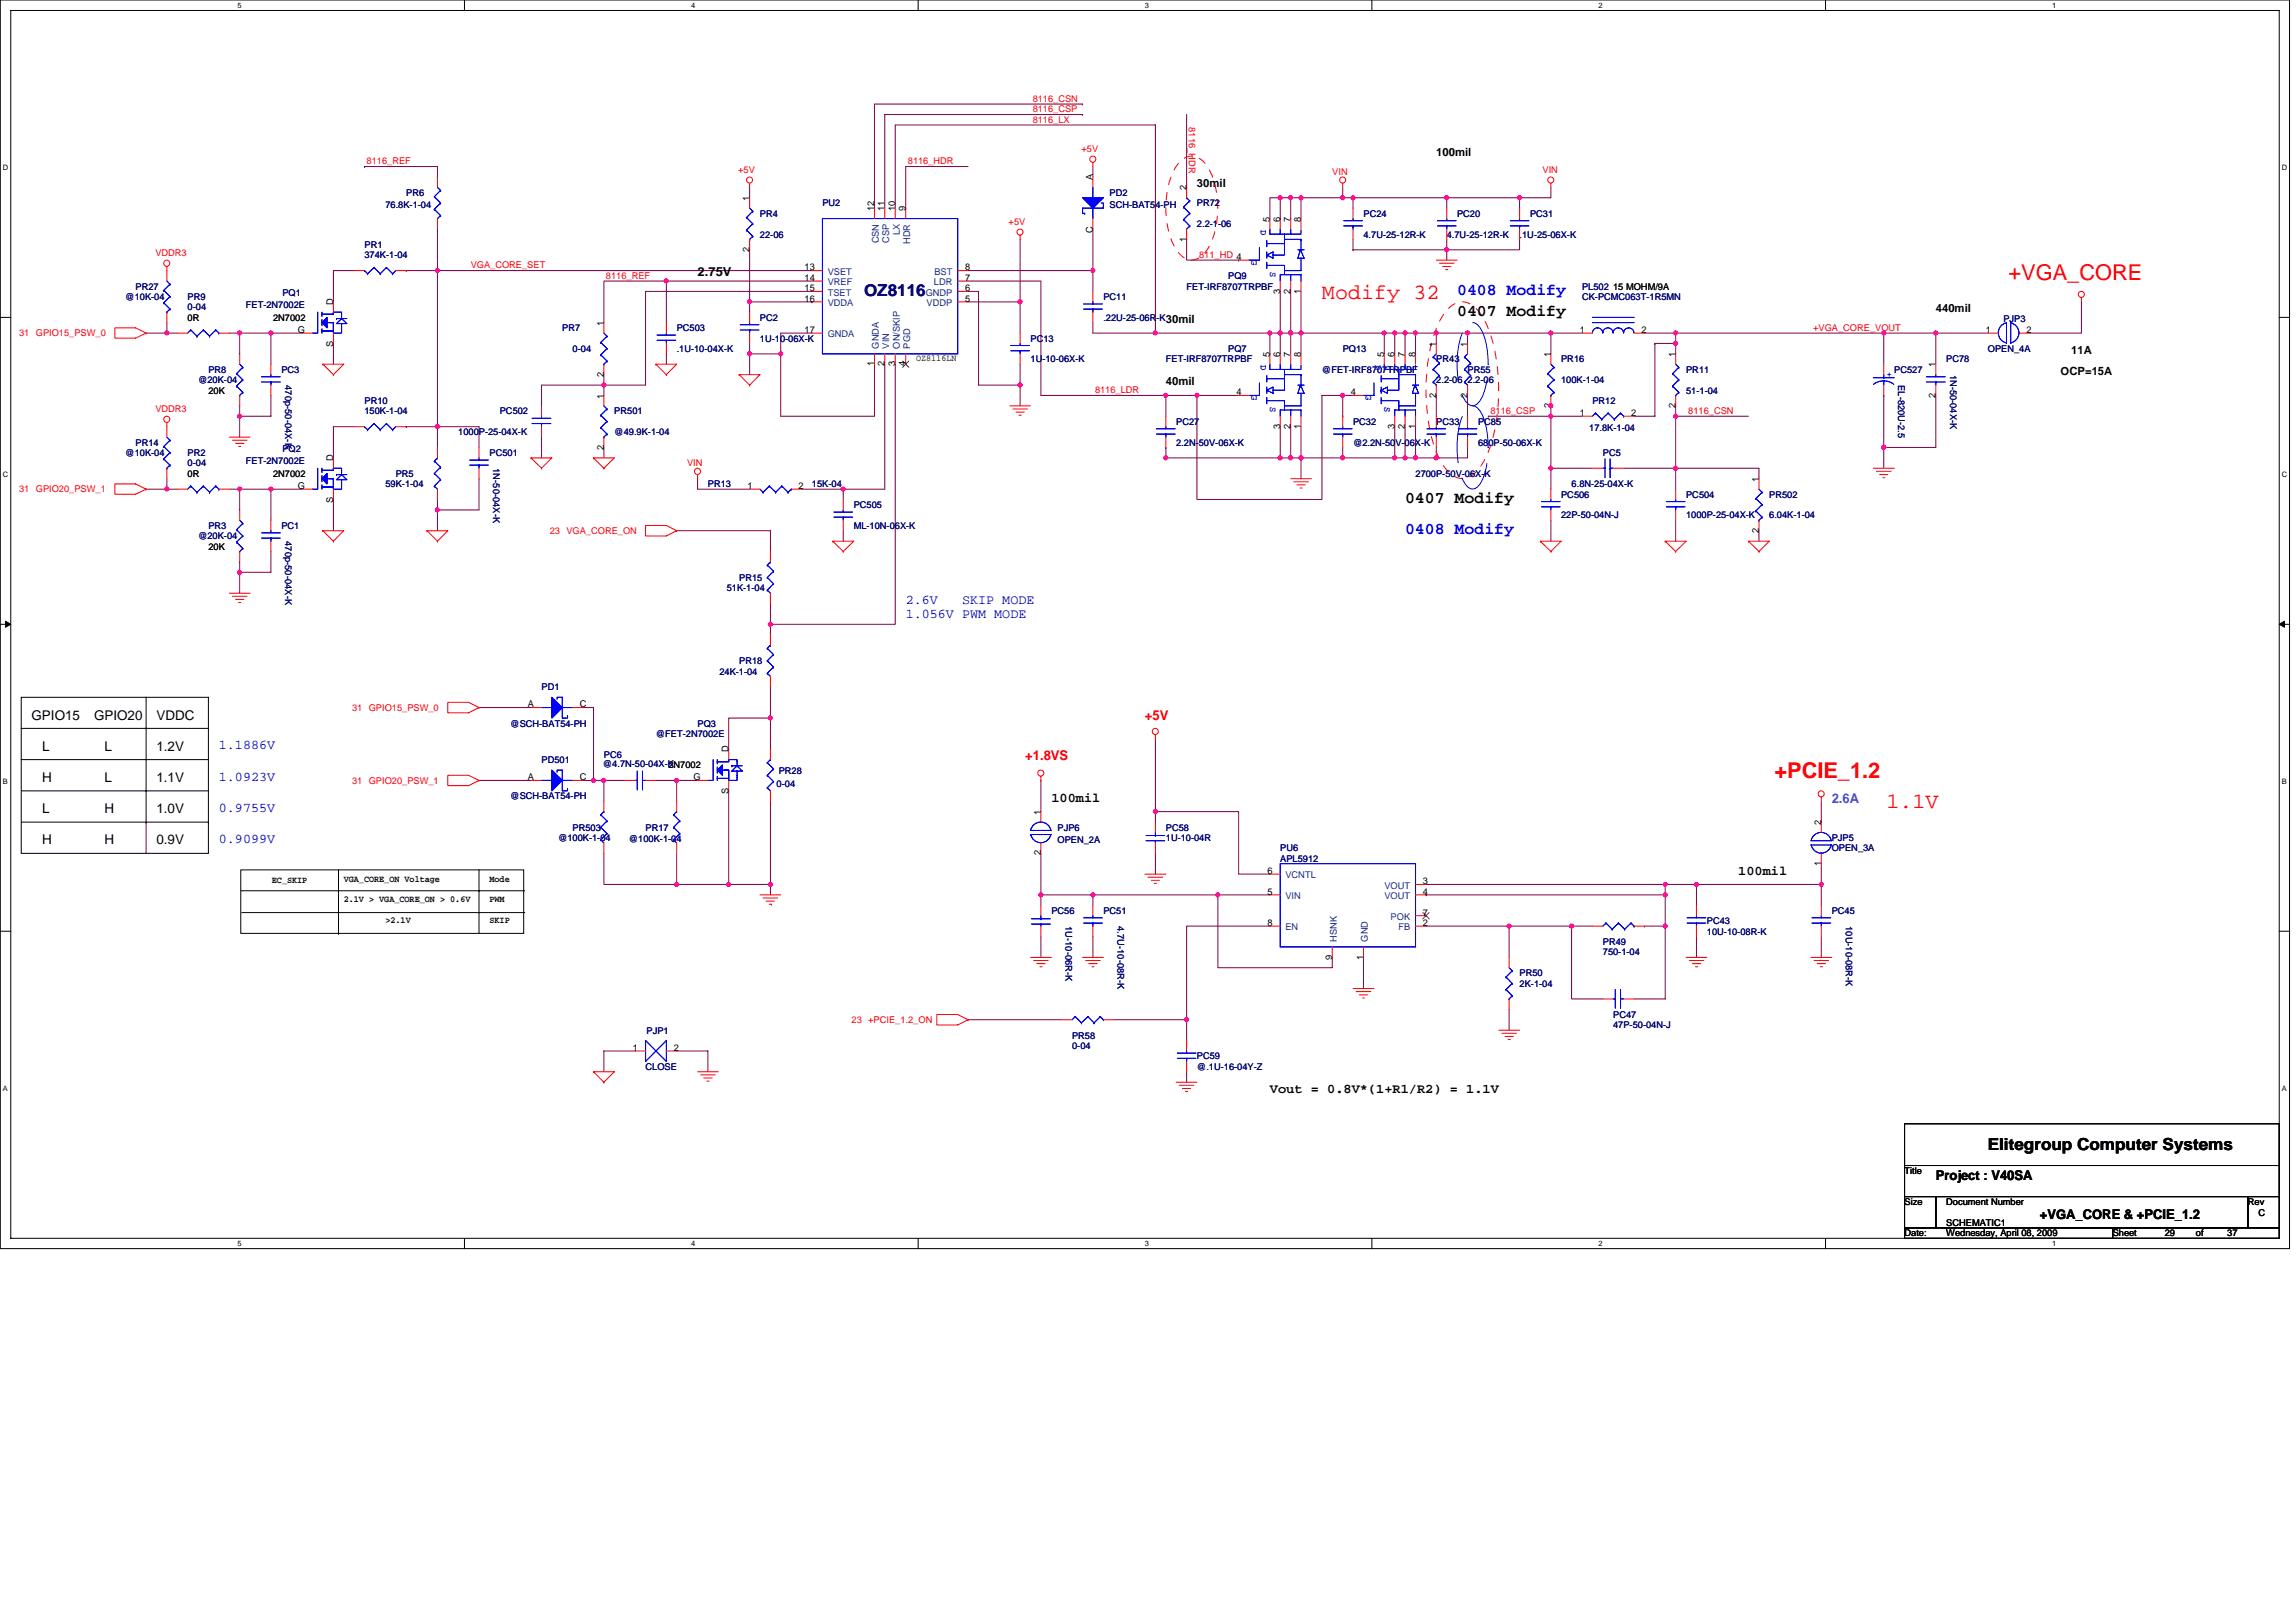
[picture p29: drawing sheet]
<svg xmlns="http://www.w3.org/2000/svg" width="297mm" height="210mm" viewBox="0 0 297 210" stroke-linecap="round" stroke-linejoin="round" font-family="sans-serif">
<defs><g id="words">
<g font-size="2.8" fill="#f00">
<text x="171" y="38.6">Modify 32</text>
<text x="259.9" y="36.2">+VGA_CORE</text>
<text x="229.6" y="100.6">+PCIE_1.2</text>
<text x="244" y="104.6">1.1V</text>
</g>
<text font-size="2.1" fill="#000080" x="111.8" y="38.4">OZ8116</text>
<g font-size="2.1" fill="#00f">
<text x="188.5" y="38.1">0408 Modify</text>
<text x="181.8" y="69.1">0408 Modify</text>
</g>
<g font-size="2.1">
<text x="188.5" y="40.8">0407 Modify</text>
<text x="181.8" y="65.1">0407 Modify</text>
<text x="257.2" y="148.7">Elitegroup Computer Systems</text>
</g>
<g font-size="1.7" fill="#00f">
<text x="117.2" y="78.1">2.6V</text>
<text x="117.2" y="80">1.056V PWM MODE</text>
<text x="124.5" y="78.1">SKIP MODE</text>
<text x="28.3" y="97">1.1886V</text>
<text x="28.3" y="101">1.0923V</text>
<text x="28.3" y="105.1">0.9755V</text>
<text x="28.3" y="109.1">0.9099V</text>
</g>
<g font-size="1.7">
<text x="4.1" y="93.1">GPIO15</text>
<text x="12.2" y="93.1">GPIO20</text>
<text x="20.2" y="93.1">VDDC</text>
<text x="5.4" y="97.1">L</text>
<text x="5.4" y="101.2">H</text>
<text x="13.5" y="101.2">L</text>
<text x="13.5" y="97.1">L</text>
<text x="20.2" y="101.2">1.1V</text>
<text x="20.2" y="97.1">1.2V</text>
<text x="5.4" y="105.2">L</text>
<text x="13.5" y="105.2">H</text>
<text x="20.2" y="105.2">1.0V</text>
<text x="136" y="103.7">100mil</text>
<text x="5.4" y="109.2">H</text>
<text x="13.5" y="109.2">H</text>
<text x="20.2" y="109.2">0.9V</text>
<text x="224.9" y="113.2">100mil</text>
<text x="164.3" y="141.4">Vout = 0.8V*(1+R1/R2) = 1.1V</text>
<text x="250.4" y="152.7">Project : V40SA</text>
<text x="263.9" y="157.8">+VGA_CORE &amp; +PCIE_1.2</text>
</g>
<g font-size="1.7" fill="#f00">
<text x="148.1" y="93.2">+5V</text>
<text x="132.6" y="98.3">+1.8VS</text>
</g>
<text font-size="1.7" fill="#8000ff" x="237" y="103.9">2.6A</text>
<text font-size="1.6" x="90.3" y="35.7">2.75V</text>
<g font-size="1.5">
<text x="185.8" y="20.2">100mil</text>
<text x="154.9" y="24.3">30mil</text>
<text x="150.8" y="41.7">30mil</text>
<text x="250.4" y="40.4">440mil</text>
<text x="267.9" y="45.8">11A</text>
<text x="150.8" y="49.8">40mil</text>
<text x="266.6" y="48.5">OCP=15A</text>
</g>
<g font-size="1.2" fill="#f00">
<text x="133.6" y="13.2">8116_CSN</text>
<text x="133.6" y="15.9">8116_LX</text>
<text x="133.6" y="14.5">8116_CSP</text>
<text x="153.8" y="16.4" transform="rotate(90 153.8 16.4)">8116_HDR</text>
<text x="47.4" y="21.3">8116_REF</text>
<text x="95.5" y="22.4">+5V</text>
<text x="117.5" y="21.3">8116_HDR</text>
<text x="139.9" y="19.7">+5V</text>
<text x="172.4" y="22.6">VIN</text>
<text x="199.6" y="22.4">VIN</text>
<text x="130.5" y="29.1">+5V</text>
<text x="20.1" y="33.1">VDDR3</text>
<text x="60.9" y="34.7">VGA_CORE_SET</text>
<text x="155.1" y="33.4">811_HD 4</text>
<text x="78.4" y="36.1">8116_REF</text>
<text x="2.5" y="43.5">31 GPIO15_PSW_0</text>
<text x="234.6" y="42.8">+VGA_CORE_VOUT</text>
<text x="20.1" y="53.3">VDDR3</text>
<text x="141.7" y="50.9">8116_LDR</text>
<text x="192.8" y="53.6">8116_CSP</text>
<text x="218.4" y="53.6">8116_CSN</text>
<text x="2.5" y="63.7">31 GPIO20_PSW_1</text>
<text x="88.9" y="60.3">VIN</text>
<text x="71.1" y="69.1">23 VGA_CORE_ON</text>
<text x="45.5" y="92">31 GPIO15_PSW_0</text>
<text x="45.5" y="101.4">31 GPIO20_PSW_1</text>
<text x="110.2" y="132.4">23 +PCIE_1.2_ON</text>
</g>
<g font-size="1.2">
<text x="141.4" y="23.3" transform="rotate(-90 141.4 23.3)">A</text>
<text x="97" y="26" transform="rotate(-90 97 26)">1</text>
<text x="113.1" y="27.3" transform="rotate(-90 113.1 27.3)">12</text>
<text x="114.4" y="27.3" transform="rotate(-90 114.4 27.3)">11</text>
<text x="115.8" y="27.3" transform="rotate(-90 115.8 27.3)">10</text>
<text x="117.2" y="27.3" transform="rotate(-90 117.2 27.3)">9</text>
<text x="153.5" y="24.6" transform="rotate(-90 153.5 24.6)">2</text>
<text x="164.3" y="28.7" transform="rotate(-90 164.3 28.7)">5</text>
<text x="165.6" y="28.7" transform="rotate(-90 165.6 28.7)">6</text>
<text x="167" y="28.7" transform="rotate(-90 167 28.7)">7</text>
<text x="168.3" y="28.7" transform="rotate(-90 168.3 28.7)">8</text>
<text x="97" y="32.6" transform="rotate(-90 97 32.6)">2</text>
<text x="104.1" y="35">13</text>
<text x="124.9" y="35">8</text>
<text x="141.4" y="30.1" transform="rotate(-90 141.4 30.1)">C</text>
<text x="153.5" y="31.3" transform="rotate(-90 153.5 31.3)">1</text>
<text x="24.3" y="41.5">0R</text>
<text x="35.3" y="41.5">2N7002</text>
<text x="43.1" y="39.4" transform="rotate(-90 43.1 39.4)">D</text>
<text x="104.1" y="36.3">14</text>
<text x="104.1" y="37.7">15</text>
<text x="104.1" y="39">16</text>
<text x="124.9" y="39">5</text>
<text x="124.9" y="37.7">6</text>
<text x="124.9" y="36.3">7</text>
<text x="165.6" y="38" transform="rotate(-90 165.6 38)">3</text>
<text x="167" y="38" transform="rotate(-90 167 38)">2</text>
<text x="168.3" y="38" transform="rotate(-90 168.3 38)">1</text>
<text x="208.7" y="37.5">15 MOHM/9A</text>
<text x="38.5" y="43.1">G</text>
<text x="43.1" y="44.9" transform="rotate(-90 43.1 44.9)">S</text>
<text x="78.1" y="42.1" transform="rotate(-90 78.1 42.1)">1</text>
<text x="104.1" y="43.1">17</text>
<text x="113.1" y="47.4" transform="rotate(-90 113.1 47.4)">1</text>
<text x="114.4" y="47.4" transform="rotate(-90 114.4 47.4)">2</text>
<text x="115.8" y="47.4" transform="rotate(-90 115.8 47.4)">3</text>
<text x="117.2" y="47.4" transform="rotate(-90 117.2 47.4)">4</text>
<text x="118.5" y="46.8">OZ8116LN</text>
<text x="164.3" y="46.2" transform="rotate(-90 164.3 46.2)">5</text>
<text x="165.6" y="46.2" transform="rotate(-90 165.6 46.2)">6</text>
<text x="167" y="46.2" transform="rotate(-90 167 46.2)">7</text>
<text x="168.3" y="46.2" transform="rotate(-90 168.3 46.2)">8</text>
<text x="179.1" y="46.2" transform="rotate(-90 179.1 46.2)">5</text>
<text x="180.4" y="46.2" transform="rotate(-90 180.4 46.2)">6</text>
<text x="181.8" y="46.2" transform="rotate(-90 181.8 46.2)">7</text>
<text x="183.1" y="46.2" transform="rotate(-90 183.1 46.2)">8</text>
<text x="185.8" y="44.8" transform="rotate(-90 185.8 44.8)">1</text>
<text x="189.8" y="44.8" transform="rotate(-90 189.8 44.8)">1</text>
<text x="200.6" y="46.2" transform="rotate(-90 200.6 46.2)">1</text>
<text x="204.4" y="43.1">1</text>
<text x="212.4" y="43.1">2</text>
<text x="216.8" y="46.2" transform="rotate(-90 216.8 46.2)">1</text>
<text x="250.4" y="47.5" transform="rotate(-90 250.4 47.5)">1</text>
<text x="256.9" y="43.1">1</text>
<text x="262.2" y="43.1">2</text>
<text x="27" y="50.9">20K</text>
<text x="78.1" y="51.6" transform="rotate(-90 78.1 51.6)">1</text>
<text x="78.1" y="48.7" transform="rotate(-90 78.1 48.7)">2</text>
<text x="160" y="51.1">4</text>
<text x="174.8" y="51.1">4</text>
<text x="185.8" y="51.5" transform="rotate(-90 185.8 51.5)">2</text>
<text x="189.8" y="51.5" transform="rotate(-90 189.8 51.5)">2</text>
<text x="200.6" y="52.8" transform="rotate(-90 200.6 52.8)">2</text>
<text x="204.4" y="53.8">1</text>
<text x="211" y="53.8">2</text>
<text x="216.8" y="52.8" transform="rotate(-90 216.8 52.8)">2</text>
<text x="250.4" y="51.5" transform="rotate(-90 250.4 51.5)">2</text>
<text x="43.1" y="59.6" transform="rotate(-90 43.1 59.6)">D</text>
<text x="78.1" y="58.2" transform="rotate(-90 78.1 58.2)">2</text>
<text x="165.6" y="55.5" transform="rotate(-90 165.6 55.5)">3</text>
<text x="167" y="55.5" transform="rotate(-90 167 55.5)">2</text>
<text x="168.3" y="55.5" transform="rotate(-90 168.3 55.5)">1</text>
<text x="180.4" y="55.5" transform="rotate(-90 180.4 55.5)">3</text>
<text x="181.8" y="55.5" transform="rotate(-90 181.8 55.5)">2</text>
<text x="183.1" y="55.5" transform="rotate(-90 183.1 55.5)">1</text>
<text x="24.3" y="61.7">0R</text>
<text x="35.3" y="61.7">2N7002</text>
<text x="38.5" y="63.3">G</text>
<text x="43.1" y="65" transform="rotate(-90 43.1 65)">S</text>
<text x="96.7" y="63.3">1</text>
<text x="103.3" y="63.3">2</text>
<text x="227.5" y="62.3" transform="rotate(-90 227.5 62.3)">1</text>
<text x="27" y="71.1">20K</text>
<text x="227.5" y="68.9" transform="rotate(-90 227.5 68.9)">2</text>
<text x="68.3" y="91.5">A</text>
<text x="75" y="91.5">C</text>
<text x="68.3" y="100.9">A</text>
<text x="75" y="100.9">C</text>
<text x="86.5" y="99.4">2N7002</text>
<text x="89.7" y="100.9">G</text>
<text x="94.3" y="97.3" transform="rotate(-90 94.3 97.3)">D</text>
<text x="94.3" y="102.7" transform="rotate(-90 94.3 102.7)">S</text>
<text x="134.6" y="105.4" transform="rotate(-90 134.6 105.4)">1</text>
<text x="235.6" y="106.7" transform="rotate(-90 235.6 106.7)">2</text>
<text x="134.6" y="110.7" transform="rotate(-90 134.6 110.7)">2</text>
<text x="164" y="113.1">6</text>
<text x="235.6" y="112" transform="rotate(-90 235.6 112)">1</text>
<text x="35.2" y="114.2">EC_SKIP</text>
<text x="44.5" y="114.1">VGA_CORE_ON Voltage</text>
<text x="44.5" y="116.8">2.1V &gt; VGA_CORE_ON &gt; 0.6V</text>
<text x="49.9" y="119.4">&gt;2.1V</text>
<text x="63.3" y="119.4">SKIP</text>
<text x="63.3" y="114.1">Mode</text>
<text x="63.3" y="116.8">PWM</text>
<text x="164" y="119.8">8</text>
<text x="164" y="115.8">5</text>
<text x="184.1" y="114.4">3</text>
<text x="184.1" y="115.8">4</text>
<text x="184.1" y="119.8">2</text>
<text x="184.1" y="118.4">7</text>
<text x="172.3" y="124.1" transform="rotate(-90 172.3 124.1)">9</text>
<text x="176.4" y="124.1" transform="rotate(-90 176.4 124.1)">1</text>
<text x="81.9" y="136">1</text>
<text x="87.2" y="136">2</text>
<text x="246.4" y="151.9">Title</text>
<text x="246.4" y="155.9">Size</text>
<text x="251.8" y="155.9">Document Number</text>
<text x="290.8" y="155.9">Rev</text>
<text x="246.4" y="160">Date:</text>
<text x="251.8" y="158.6">SCHEMATIC1</text>
<text x="251.8" y="160">Wednesday, April 08, 2009</text>
<text x="273.3" y="160">Sheet</text>
<text x="280.1" y="160">29</text>
<text x="284.1" y="160">of</text>
<text x="288.1" y="160">37</text>
<text x="292.2" y="157.3">C</text>
</g>
<g font-size="1.2" fill="#000080">
<text x="49.9" y="27">76.8K-1-04</text>
<text x="52.6" y="25.3">PR6</text>
<text x="98.3" y="28">PR4</text>
<text x="106.4" y="26.7">PU2</text>
<text x="143.5" y="25.3">PD2</text>
<text x="143.5" y="27">SCH-BAT54-PH</text>
<text x="154.9" y="26.7">PR72</text>
<text x="154.9" y="29.4">2.2-1-06</text>
<text x="176.4" y="28">PC24</text>
<text x="188.5" y="28">PC20</text>
<text x="197.9" y="28">PC31</text>
<text x="47.2" y="32.1">PR1</text>
<text x="47.2" y="33.4">374K-1-04</text>
<text x="98.3" y="30.7">22-06</text>
<text x="176.4" y="30.7">4.7U-25-12R-K</text>
<text x="187.2" y="30.7">4.7U-25-12R-K</text>
<text x="196.6" y="30.7">.1U-25-06X-K</text>
<text x="16.2" y="38.8">@10K-04</text>
<text x="17.5" y="37.5">PR27</text>
<text x="24.3" y="38.8">PR9</text>
<text x="24.3" y="40.2">0-04</text>
<text x="31.8" y="39.9">FET-2N7002E</text>
<text x="36.5" y="38.3">PQ1</text>
<text x="98.3" y="41.5">PC2</text>
<text x="142.7" y="38.8">PC11</text>
<text x="142.7" y="41.5">.22U-25-06R-K</text>
<text x="153.5" y="37.5">FET-IRF8707TRPBF</text>
<text x="158.9" y="36.1">PQ9</text>
<text x="204.7" y="37.5">PL502</text>
<text x="204.7" y="38.8">CK-PCMC063T-1R5MN</text>
<text x="259.2" y="41.6">PJP3</text>
<text x="72.7" y="42.8">PR7</text>
<text x="74.1" y="45.5">0-04</text>
<text x="87.5" y="42.8">PC503</text>
<text x="87.5" y="45.5">.1U-10-04X-K</text>
<text x="98.3" y="44.2">1U-10-06X-K</text>
<text x="133.3" y="44.2">PC13</text>
<text x="133.3" y="46.9">1U-10-06X-K</text>
<text x="150.8" y="46.9">FET-IRF8707TRPBF</text>
<text x="158.9" y="45.5">PQ7</text>
<text x="173.7" y="45.5">PQ13</text>
<text x="185.8" y="46.9">PR43</text>
<text x="202" y="46.9">PR16</text>
<text x="251.8" y="46.9">PC78</text>
<text x="257.2" y="45.5">OPEN_4A</text>
<text x="25.6" y="49.6">@20K-04</text>
<text x="27" y="48.2">PR8</text>
<text x="36.4" y="48.2">PC3</text>
<text x="36.9" y="49.8" transform="rotate(90 36.9 49.8)">470p-50-04X-K</text>
<text x="47.2" y="52.3">PR10</text>
<text x="47.2" y="53.6">150K-1-04</text>
<text x="64.7" y="53.6">PC502</text>
<text x="79.5" y="53.6">PR501</text>
<text x="171" y="48.2">@FET-IRF8707TRPBF</text>
<text x="185.8" y="49.6">2.2-06</text>
<text x="189.9" y="48.2">PR55</text>
<text x="189.9" y="49.6">2.2-06</text>
<text x="202" y="49.6">100K-1-04</text>
<text x="206" y="52.3">PR12</text>
<text x="218.1" y="48.2">PR11</text>
<text x="218.1" y="50.9">51-1-04</text>
<text x="245.1" y="48.2">PC527</text>
<text x="245.6" y="49.8" transform="rotate(90 245.6 49.8)">EL-820U-2.5</text>
<text x="252.3" y="48.5" transform="rotate(90 252.3 48.5)">1N-50-04X-K</text>
<text x="16.2" y="59">@10K-04</text>
<text x="17.5" y="57.7">PR14</text>
<text x="24.3" y="59">PR2</text>
<text x="36.5" y="58.5">PQ2</text>
<text x="59.3" y="56.3">1000P-25-04X-K</text>
<text x="63.3" y="59">PC501</text>
<text x="79.5" y="56.3">@49.9K-1-04</text>
<text x="152.2" y="54.9">PC27</text>
<text x="152.2" y="57.7">2.2N-50V-06X-K</text>
<text x="175" y="54.9">PC32</text>
<text x="175" y="57.7">@2.2N-50V-06X-K</text>
<text x="185.8" y="54.9">PC33</text>
<text x="191.2" y="54.9">PC85</text>
<text x="191.2" y="57.7">680P-50-06X-K</text>
<text x="205.6" y="55.8">17.8K-1-04</text>
<text x="207.4" y="59">PC5</text>
<text x="24.3" y="60.3">0-04</text>
<text x="31.8" y="60.1">FET-2N7002E</text>
<text x="49.9" y="63">59K-1-04</text>
<text x="51.2" y="61.7">PR5</text>
<text x="63.8" y="60.6" transform="rotate(90 63.8 60.6)">1N-50-04X-K</text>
<text x="91.6" y="63">PR13</text>
<text x="105" y="63">15K-04</text>
<text x="110.4" y="65.7">PC505</text>
<text x="183.1" y="61.7">2700P-50V-06X-K</text>
<text x="202" y="64.4">PC506</text>
<text x="203.3" y="63">6.8N-25-04X-K</text>
<text x="218.1" y="64.4">PC504</text>
<text x="228.9" y="64.4">PR502</text>
<text x="25.6" y="69.8">@20K-04</text>
<text x="27" y="68.4">PR3</text>
<text x="36.4" y="68.4">PC1</text>
<text x="36.9" y="70" transform="rotate(90 36.9 70)">470p-50-04X-K</text>
<text x="110.4" y="68.4">ML-10N-06X-K</text>
<text x="202" y="67.1">22P-50-04N-J</text>
<text x="218.1" y="67.1">1000P-25-04X-K</text>
<text x="228.9" y="67.1">6.04K-1-04</text>
<text x="94" y="76.5">51K-1-04</text>
<text x="95.6" y="75.1">PR15</text>
<text x="70.1" y="89.3">PD1</text>
<text x="93.1" y="87.3">24K-1-04</text>
<text x="95.6" y="85.9">PR18</text>
<text x="66" y="94">@SCH-BAT54-PH</text>
<text x="84.9" y="95.3">@FET-2N7002E</text>
<text x="90.3" y="94">PQ3</text>
<text x="70.1" y="98.7">PD501</text>
<text x="78" y="99.3">@4.7N-50-04X-K</text>
<text x="78.1" y="98">PC6</text>
<text x="100.5" y="101.8">0-04</text>
<text x="100.7" y="100.2">PR28</text>
<text x="66" y="103.4">@SCH-BAT54-PH</text>
<text x="74.1" y="107.5">PR503</text>
<text x="83.5" y="107.5">PR17</text>
<text x="136.8" y="107.5">PJP6</text>
<text x="150.8" y="107.5">PC58</text>
<text x="72.2" y="108.8">@100K-1-04</text>
<text x="81.4" y="108.9">@100K-1-04</text>
<text x="136.8" y="109.1">OPEN_2A</text>
<text x="150.8" y="108.8">1U-10-04R</text>
<text x="165.6" y="110.2">PU6</text>
<text x="165.6" y="111.5">APL5912</text>
<text x="237" y="108.8">PJP5</text>
<text x="237" y="110.2">OPEN_3A</text>
<text x="136" y="118.2">PC56</text>
<text x="137.9" y="119.8" transform="rotate(90 137.9 119.8)">1U-10-06R-K</text>
<text x="142.7" y="118.2">PC51</text>
<text x="144.6" y="119.8" transform="rotate(90 144.6 119.8)">4.7U-10-08R-K</text>
<text x="220.8" y="119.6">PC43</text>
<text x="237" y="118.2">PC45</text>
<text x="238.8" y="119.8" transform="rotate(90 238.8 119.8)">10U-10-08R-K</text>
<text x="207.4" y="122.3">PR49</text>
<text x="207.4" y="123.6">750-1-04</text>
<text x="220.8" y="120.9">10U-10-08R-K</text>
<text x="196.6" y="126.3">PR50</text>
<text x="196.6" y="127.7">2K-1-04</text>
<text x="208.7" y="131.7">PC47</text>
<text x="83.6" y="133.8">PJP1</text>
<text x="138.7" y="134.4">PR58</text>
<text x="138.7" y="135.7">0-04</text>
<text x="154.9" y="137.1">PC59</text>
<text x="208.7" y="133">47P-50-04N-J</text>
<text x="83.5" y="138.4">CLOSE</text>
<text x="154.9" y="138.4">@.1U-16-04Y-Z</text>
</g>
<g font-size="1.2" fill="#00f">
<text x="163.1" y="29.8" transform="rotate(90 163.1 29.8)">D</text>
<text x="161.9" y="33.7" transform="rotate(90 161.9 33.7)">G</text>
<text x="164.3" y="35.1" transform="rotate(90 164.3 35.1)">S</text>
<text x="163.1" y="47.3" transform="rotate(90 163.1 47.3)">D</text>
<text x="177.9" y="47.3" transform="rotate(90 177.9 47.3)">D</text>
<text x="161.9" y="51.2" transform="rotate(90 161.9 51.2)">G</text>
<text x="164.3" y="52.6" transform="rotate(90 164.3 52.6)">S</text>
<text x="176.7" y="51.2" transform="rotate(90 176.7 51.2)">G</text>
<text x="179.1" y="52.6" transform="rotate(90 179.1 52.6)">S</text>
<text x="244.1" y="48.8">+</text>
</g>
<g font-size="1.2" fill="#004080">
<text x="107.1" y="35.6">VSET</text>
<text x="113.7" y="31.5" transform="rotate(-90 113.7 31.5)">CSN</text>
<text x="115" y="31.4" transform="rotate(-90 115 31.4)">CSP</text>
<text x="116.4" y="30.4" transform="rotate(-90 116.4 30.4)">LX</text>
<text x="117.7" y="31.6" transform="rotate(-90 117.7 31.6)">HDR</text>
<text x="120.9" y="35.6">BST</text>
<text x="107.1" y="36.9">VREF</text>
<text x="107.1" y="38.2">TSET</text>
<text x="107.1" y="39.6">VDDA</text>
<text x="119.8" y="38.2">GNDP</text>
<text x="119.9" y="39.6">VDDP</text>
<text x="120.8" y="36.9">LDR</text>
<text x="107.1" y="43.6">GNDA</text>
<text x="113.7" y="45.1" transform="rotate(-90 113.7 45.1)">GNDA</text>
<text x="115" y="45.1" transform="rotate(-90 115 45.1)">VIN</text>
<text x="116.4" y="45.1" transform="rotate(-90 116.4 45.1)">ON/SKIP</text>
<text x="117.7" y="45.1" transform="rotate(-90 117.7 45.1)">PGD</text>
<text x="166.3" y="113.6">VCNTL</text>
<text x="166.3" y="116.3">VIN</text>
<text x="179.1" y="115">VOUT</text>
<text x="179.1" y="116.3">VOUT</text>
<text x="179.9" y="119">POK</text>
<text x="166.3" y="120.4">EN</text>
<text x="172.9" y="121.8" transform="rotate(-90 172.9 121.8)">HSNK</text>
<text x="177" y="121.8" transform="rotate(-90 177 121.8)">GND</text>
<text x="180.9" y="120.4">FB</text>
</g>
<g font-size="1">
<text x="30.7" y="1">5</text>
<text x="89.4" y="1">4</text>
<text x="148.1" y="1">3</text>
<text x="206.8" y="1">2</text>
<text x="265.5" y="1">1</text>
<text x=".4" y="22.1">D</text>
<text x="295.2" y="22.1">D</text>
<text x=".4" y="61.8">C</text>
<text x="295.2" y="61.8">C</text>
<text x=".4" y="101.5">B</text>
<text x="295.2" y="101.5">B</text>
<text x=".4" y="141.2">A</text>
<text x="295.2" y="141.2">A</text>
<text x="30.7" y="161.2">5</text>
<text x="89.4" y="161.2">4</text>
<text x="148.1" y="161.2">3</text>
<text x="206.8" y="161.2">2</text>
<text x="265.5" y="161.2">1</text>
</g>
</g></defs>
<path d="M0 0h296.2v161.5h-296.2zM1.4 1.4h293.5v158.8h-293.5z" fill="none" stroke="#000" stroke-width=".13"/>
<g fill="#fff">
<path d="M30.7 .1h.6v1.1h-.6z"/>
<path d="M30.7 160.4h.6v1h-.6z"/>
</g>
<path d="M60.1 0v1.4M60.1 160.2v1.4" fill="none" stroke="#000" stroke-width=".13"/>
<g fill="#fff">
<path d="M89.4 .1h.6v1.1h-.6z"/>
<path d="M89.4 160.4h.6v1h-.6z"/>
</g>
<path d="M118.8 0v1.4M118.8 160.2v1.4" fill="none" stroke="#000" stroke-width=".13"/>
<g fill="#fff">
<path d="M148.1 .1h.6v1.1h-.6z"/>
<path d="M148.1 160.4h.6v1h-.6z"/>
</g>
<path d="M177.5 0v1.4M177.5 160.2v1.4" fill="none" stroke="#000" stroke-width=".13"/>
<g fill="#fff">
<path d="M206.8 .1h.5v1.1h-.5z"/>
<path d="M206.8 160.4h.5v1h-.5z"/>
</g>
<path d="M236.2 0v1.4M236.2 160.2v1.4" fill="none" stroke="#000" stroke-width=".13"/>
<g fill="#fff">
<path d="M265.5 .1h.5v1.1h-.5z"/>
<path d="M265.5 160.4h.5v1h-.5z"/>
<path d="M.4 21.2h.7v1.1h-.7z"/>
<path d="M295.2 21.2h.7v1.1h-.7z"/>
<path d="M.4 60.9h.7v1.1h-.7z"/>
<path d="M295.2 60.9h.7v1.1h-.7z"/>
</g>
<path d="M0 41.1h1.4M294.9 41.1h1.3" fill="none" stroke="#000" stroke-width=".13"/>
<g fill="#fff">
<path d="M.4 100.6h.6v1.1h-.6z"/>
<path d="M295.2 100.6h.6v1.1h-.6z"/>
</g>
<path d="M0 80.8h1.4M294.9 80.8h1.3" fill="none" stroke="#000" stroke-width=".13"/>
<path d="M.7 80.4l.7 .4-.7 .4zM294.9 80.8l.6-.4v.8z" fill="#000" stroke="#000" stroke-width=".13"/>
<g fill="#fff">
<path d="M.4 140.3h.6v1.1h-.6z"/>
<path d="M295.2 140.3h.6v1.1h-.6z"/>
</g>
<g fill="none" stroke="#000" stroke-width=".13">
<path d="M2.7 94.2h24.3M2.7 98.3h24.3M2.7 90.2h24.3v20.2h-24.3zM18.9 90.2v16.2M2.7 102.3h24.3M2.7 106.4h24.3M18.9 106.4h.1M27 106.4h.1M31.2 112.5h36.6v8.3h-36.6zM31.2 115.3h36.7M31.3 118.1h36.6M43.8 112.5v8.3"/>
<path d="M62 112.5v8.3M0 120.5h1.4M43.8 120.8h.1M294.9 120.5h1.3M246.4 154.8h4v4.1h-4zM246.4 158.9h26.9v1.3h-26.9zM246.4 145.4h48.5v5.4h-48.5zM246.4 150.8h48.5v4h-48.5zM250.4 154.8h40.4v4.1h-40.4zM273.3 158.9h21.6v1.3h-21.6zM290.8 154.8h4.1v4.1h-4.1z"/>
</g>
<g fill="none" stroke="#800040" stroke-width=".13">
<path d="M140.1 13.5h.1M140.1 13.5h-27v13.4M140.1 14.8h-25.6v12.1M140.1 14.8h.1M149.5 16.2v26.9M149.5 16.2h.1M149.5 16.2h-33.7v10.7M153.5 14.8v9.4M45.8 35h-2.7v4.1M47.2 21.5h.1M47.2 21.5h9.4v1.4M52.6 35h.1"/>
<path d="M52.6 35h52.4M56.6 35v20.2M56.6 35h.1M56.6 29.6v5.4M86.2 36.4h18.8M86.2 36.4v5.3M86.2 36.4h-8.1v5.3M86.2 36.4h.1M97 39.1v1.3M97 24.2v1.4M97 32.3v6.8M97 39.1h8"/>
<path d="M105 39.1h.1M105 37.7h-21.5v12.1h-5.4M117.2 26.9h.1M125.2 35h16.2M125.2 37.7h1.4v12.1h5.4M125.2 21.5h-8v5.4M125.2 36.4h9.5v14.8h16.1M125.2 39.1h6.8M132 39.1v4M132 31v8.1M132 39.1h.1M141.4 35h.1"/>
<path d="M141.4 21.5v1.4M141.4 35v2.7M141.4 29.6v5.4M153.5 31v2.7h6.7M153.5 24.2h.1M160.2 33.7h.1M165.6 25.6h-1.3v2.7M165.6 28.3h.1M165.6 25.6h1.4M165.6 25.6v2.7M165.6 37.7v5.4M167 37.7v5.4"/>
<path d="M167 28.3h.1M167 25.6h6.7M167 25.6v2.7M168.3 25.6v2.7M168.3 25.6h.1M168.3 37.7v5.4M173.7 25.6h.1M173.7 24.2v1.4M173.7 25.6h1.3M175 31v1.3M175 32.3h.1M175 25.6v1.3"/>
<path d="M175 25.6h12.2v1.3M175 25.6h.1M175 32.3h12.2M187.2 31v1.3M187.2 32.3v1.4M187.2 25.6h9.4M196.6 25.6h.1M196.6 31v1.3h-9.4M200.6 24.2v1.4h-4v1.3M269.3 39.1v4h-6.8M21.6 43.1h.1M21.6 41.7v1.4h-2.7"/>
<path d="M21.6 43.1h1.3M29.7 43.1h1.3M31 43.1v2.7M31 53.8h.1M31 53.8v2.8M31 52.5v1.3M31 43.1h.1M31 43.1h8.1M35 43.1h.1M35 43.1v4M35 51.2v2.6h-4M43.1 44.4v2.7"/>
<path d="M45.8 55.2h-2.7v4M52.6 55.2h.1M52.6 55.2h4M56.6 55.2h5.4v2.7M56.6 55.2h.1M56.6 55.2v2.7M70.1 56.6v2.6M78.1 49.8h-8v2.7M78.1 49.8v1.4M78.1 49.8h.1M78.1 57.9v1.3M78.1 48.5v1.3"/>
<path d="M86.2 45.8v1.3M97 45.8h.1M97 45.8v2.7M97 44.4v1.4M97 45.8h4M101 45.8h.1M105 43.1h-4v10.7h12.1v-6.7M114.5 47.1v16.2h-5.4M115.8 47.1v33.7h-16.1M132 49.8h.1M132 47.1v2.7M132 49.8v2.7"/>
<path d="M141.4 41.7v1.4h8.1M149.5 43.1h.1M149.5 43.1h14.8M150.8 51.2h.1M150.8 51.2v2.6M150.8 57.9h.1M150.8 51.2h4.1M150.8 57.9v1.3h17.5M154.9 51.2v13.4h16.1v-13.4h2.7M154.9 51.2h.1M154.9 51.2h5.3M164.3 45.8h.1"/>
<path d="M164.3 43.1h4M164.3 43.1v2.7M165.6 43.1v2.7M165.6 43.1h.1M165.6 55.2v4M165.6 59.2h.1M167 43.1v2.7M167 55.2v4M167 43.1h.1M167 59.2h.1M168.3 55.2v4M168.3 59.2h.1"/>
<path d="M168.3 59.2v2.7M168.3 43.1v2.7M168.3 43.1h.1M168.3 43.1h10.8M173.7 59.2h.1M173.7 57.9v1.3h-5.4M173.7 53.8h.1M173.7 59.2h6.7M175 51.2h-1.3v2.6M179.1 43.1h1.3v2.7M179.1 43.1h.1M179.1 43.1v2.7"/>
<path d="M180.4 43.1h.1M180.4 59.2h.1M180.4 43.1h1.4M180.4 55.2v4M181.8 43.1h1.3M181.8 43.1h.1M181.8 59.2h.1M181.8 55.2v4h-1.4M181.8 59.2h1.3M181.8 43.1v2.7M183.1 59.2h2.7M183.1 43.1h2.7v1.3"/>
<path d="M183.1 43.1h.1M183.1 59.2h.1M183.1 43.1v2.7M183.1 55.2v4M185.8 57.9v1.3M185.8 51.2v2.6M185.8 43.1h4.1v1.3M185.8 43.1h.1M185.8 59.2h.1M189.9 43.1h.1M189.9 51.2v2.6M189.9 57.9v1.3h-4.1"/>
<path d="M189.9 43.1h10.7M192.5 53.8h.1M192.5 53.8h8.1M200.6 53.8h4.1M200.6 43.1v2.7M200.6 43.1h4.1M200.6 52.5h.1M200.6 53.8h.1M200.6 52.5v10.8M212.7 43.1h4.1M214.1 44.4v9.4h-2.7M214.1 44.4h.1"/>
<path d="M214.1 44.4h2.7M216.8 52.5v1.3M216.8 44.4v1.4M216.8 53.8h.1M216.8 43.1v1.3M216.8 43.1h.1M216.8 53.8v6.8M216.8 43.1h26.9M216.8 53.8h9.4M243.7 43.1v4M243.7 43.1h6.7v4M243.7 43.1h.1"/>
<path d="M243.7 51.2h.1M243.7 57.9h.1M243.7 51.2v9.4M250.4 43.1h.1M250.4 51.2v6.7h-6.7M250.4 43.1h6.8M21.6 63.3h.1M21.6 61.9v1.4h-2.7M21.6 63.3h1.3M29.7 63.3h1.3v2.7M31 72.7v1.3M31 74h.1"/>
<path d="M31 63.3h4v4M31 63.3h.1M31 74v2.8M35 71.4v2.6h-4M35 63.3h.1M35 63.3h4.1M43.1 64.6v4.1M56.6 66h.1M56.6 66v2.7M56.6 64.6v1.4M62 61.9v4.1h-5.4M87.5 68.7h12.2v2.7"/>
<path d="M90.3 61.9v1.4h6.7M99.7 78.1v2.7M103.7 63.3h5.4M109.1 68.7v1.3M109.1 63.3h.1M109.1 63.3v1.3M200.6 67.3v2.7M200.6 60.6h.1M200.6 60.6h5.4M210.1 60.6h6.7M216.8 60.6v2.7M216.8 60.6h10.8v1.3"/>
<path d="M216.8 67.3v2.7M227.6 68.7v1.3M62 91.5h6.7M75.4 91.5h1.4v9.5M94.3 96.9v-4h5.4v4M99.7 80.8h.1M99.7 92.9h.1M99.7 80.8v1.3M99.7 88.9v4M149.5 95.6v9.4M18.9 106.4v4M62 101h6.7"/>
<path d="M75.4 101h1.4M76.8 101h1.3M76.8 101h.1M78.1 101h2.7M78.1 101h.1M78.1 110.4v4h9.4M78.1 101v2.7M84.9 101h2.6M87.5 101h.1M87.5 101h2.8M87.5 110.4v4h6.8M87.5 101v2.7"/>
<path d="M94.3 114.4h.1M94.3 114.4h5.4M94.3 102.3v12.1M99.7 103.7v10.7M99.7 114.4v1.4M99.7 114.4h.1M134.7 115.8h6.7v1.3M134.7 115.8h.1M134.7 101v4M134.7 110.4v5.4M134.7 115.8v1.3M141.4 115.8h.1"/>
<path d="M141.4 115.8h16.2M149.5 105v1.4M149.5 105h10.7v8.1h4.1M149.5 110.4v2.7M149.5 105h.1M157.6 115.8v9.4h14.8v-1.3M157.6 115.8h.1M157.6 115.8h6.7M164.3 119.8h-10.8v12.1M184.5 119.8h10.7M184.5 115.8h.1M184.5 114.4h30.9"/>
<path d="M184.5 115.8h30.9M195.2 119.8v4.1M195.2 119.8h.1M195.2 119.8h8.1M203.3 119.8h2.7M203.3 119.8v9.4h4.1M203.3 119.8h.1M212.7 119.8h.1M212.7 119.8h2.7M215.4 114.4v5.4M215.4 119.8v9.4h-4M215.4 114.4h4.1v2.7"/>
<path d="M215.4 114.4h.1M219.5 114.4h.1M219.5 114.4h16.1M235.6 111.7v2.7M235.6 114.4h.1M235.6 103.7v2.7M235.6 114.4v2.7M82.2 136h-4.1v2.7M87.5 136h4.1v2.7M125.2 131.9h12.2M134.7 121.2v2.7M141.4 121.2v2.7"/>
<path d="M144.1 131.9h9.4M153.5 131.9h.1M153.5 138.7v1.3M153.5 131.9v2.7M176.4 123.9v4M195.2 130.6v2.7M219.5 121.2v2.7M235.6 121.2v2.7"/>
</g>
<g fill="#f0f" stroke="#f0f" stroke-width=".13">
<circle cx="216.8" cy="44.4" r=".27"/>
<circle cx="216.8" cy="60.6" r=".26"/>
<circle cx="216.8" cy="53.9" r=".26"/>
<circle cx="150.8" cy="51.1" r=".26"/>
<circle cx="200.6" cy="43.1" r=".26"/>
<circle cx="189.9" cy="43.1" r=".26"/>
<circle cx="132" cy="49.8" r=".26"/>
<circle cx="165.6" cy="25.6" r=".27"/>
<circle cx="165.6" cy="43.1" r=".26"/>
<circle cx="97" cy="45.8" r=".26"/>
<circle cx="173.7" cy="25.6" r=".27"/>
<circle cx="97" cy="39" r=".26"/>
<circle cx="141.4" cy="35" r=".26"/>
<circle cx="101" cy="45.8" r=".26"/>
<circle cx="168.3" cy="25.6" r=".26"/>
<circle cx="109.1" cy="63.3" r=".26"/>
<circle cx="200.6" cy="60.6" r=".26"/>
<circle cx="132" cy="39" r=".27"/>
<circle cx="164.3" cy="43.1" r=".25"/>
<circle cx="187.2" cy="32.3" r=".27"/>
<circle cx="167" cy="25.6" r=".27"/>
<circle cx="78.1" cy="49.8" r=".26"/>
<circle cx="86.2" cy="36.3" r=".26"/>
<circle cx="149.5" cy="43.1" r=".26"/>
<circle cx="150.8" cy="59.2" r=".26"/>
<circle cx="165.6" cy="59.2" r=".27"/>
<circle cx="168.3" cy="59.2" r=".26"/>
<circle cx="167" cy="43.1" r=".26"/>
<circle cx="168.3" cy="43.1" r=".25"/>
<circle cx="200.6" cy="52.5" r=".27"/>
<circle cx="200.6" cy="53.9" r=".26"/>
<circle cx="187.2" cy="25.6" r=".27"/>
<circle cx="175" cy="25.6" r=".26"/>
<circle cx="243.7" cy="43.1" r=".26"/>
<circle cx="250.4" cy="43.1" r=".26"/>
<circle cx="243.7" cy="57.9" r=".27"/>
<circle cx="196.6" cy="25.6" r=".27"/>
<circle cx="183.1" cy="43.1" r=".26"/>
<circle cx="181.8" cy="43.1" r=".25"/>
<circle cx="180.4" cy="43.1" r=".26"/>
<circle cx="179.1" cy="43.1" r=".26"/>
<circle cx="183.1" cy="59.2" r=".27"/>
<circle cx="181.8" cy="59.2" r=".26"/>
<circle cx="180.4" cy="59.2" r=".27"/>
<circle cx="173.7" cy="59.2" r=".27"/>
<circle cx="167" cy="59.2" r=".27"/>
<circle cx="173.7" cy="51.1" r=".27"/>
<circle cx="154.8" cy="51.1" r=".26"/>
<circle cx="56.6" cy="55.2" r=".26"/>
<circle cx="56.6" cy="35" r=".26"/>
<circle cx="21.6" cy="63.3" r=".26"/>
<circle cx="21.6" cy="43.1" r=".26"/>
<circle cx="35" cy="63.3" r=".26"/>
<circle cx="35" cy="43.1" r=".26"/>
<circle cx="31" cy="53.9" r=".26"/>
<circle cx="56.6" cy="66" r=".26"/>
<circle cx="31" cy="74" r=".26"/>
<circle cx="31" cy="63.3" r=".26"/>
<circle cx="215.4" cy="119.8" r=".26"/>
<circle cx="203.3" cy="119.8" r=".27"/>
<circle cx="195.2" cy="119.8" r=".26"/>
<circle cx="219.5" cy="114.4" r=".26"/>
<circle cx="215.4" cy="115.8" r=".26"/>
<circle cx="157.5" cy="115.8" r=".26"/>
<circle cx="153.5" cy="131.9" r=".27"/>
<circle cx="235.6" cy="114.4" r=".25"/>
<circle cx="141.4" cy="115.8" r=".26"/>
<circle cx="215.4" cy="114.4" r=".25"/>
<circle cx="134.7" cy="115.8" r=".26"/>
<circle cx="31" cy="43.1" r=".26"/>
<circle cx="99.7" cy="80.8" r=".26"/>
<circle cx="99.7" cy="92.9" r=".27"/>
<circle cx="87.5" cy="101" r=".25"/>
<circle cx="87.5" cy="114.4" r=".25"/>
<circle cx="78.1" cy="101" r=".26"/>
<circle cx="76.8" cy="101" r=".25"/>
<circle cx="94.3" cy="114.4" r=".25"/>
<circle cx="99.7" cy="114.4" r=".26"/>
<circle cx="216.8" cy="43.1" r=".26"/>
<circle cx="149.5" cy="105" r=".27"/>
<circle cx="185.8" cy="43.1" r=".26"/>
<circle cx="185.8" cy="59.2" r=".27"/>
</g>
<g fill="none" stroke="#f00" stroke-width=".13">
<path d="M21.6 34.5v1.9M43.1 39.1v1.3M45.8 35h1.4M51.2 35h1.4M56.6 22.9v1.3M56.6 28.3v1.3M97 23.7v.5M97 25.6v1.3M97 31v1.3M105 35h1.4M105 39.1h1.4M105 37.7h1.4"/>
<path d="M105 36.4h1.4M113.1 26.9v1.4M114.5 26.9v1.4M115.8 26.9v1.4M117.2 26.9v1.4M123.9 35h1.3M123.9 39.1h1.3M123.9 37.7h1.3M123.9 36.4h1.3M132 30.4v.6M141.4 21v.5M141.4 22.9v1.3"/>
<path d="M141.4 28.3v1.3M141.4 37.7v1.4M153.5 24.2v1.4M153.5 29.6v1.4M160.2 33.7h1.4M164.3 28.3v1.3M165.6 28.3v1.3M165.6 36.4v1.3M167 28.3v1.3M167 36.4v1.3M168.3 28.3v1.3M168.3 36.4v1.3"/>
<path d="M173.7 23.7v.5M175 26.9v1.4M175 29.6v1.4M185.8 33.7h2.7M186.2 34.1h1.9M186.6 34.5h1.1M187 34.9h.3M187.2 26.9v1.4M187.2 29.6v1.4M196.6 26.9v1.4M196.6 29.6v1.4M200.6 23.7v.5"/>
<path d="M269.3 38.5v.6M14.9 42.4h2.6l1.4 .7-1.4 .7h-2.6zM18.9 43.1h.1M21.6 54.7v1.9M21.6 40.4v1.3M22.9 43.1h1.4M28.3 43.1h1.4M29.7 56.6h2.7M30.1 57h1.9M30.5 57.4h1.1M30.9 57.8h.3M31 45.8v1.3"/>
<path d="M31 51.2v1.3M35 47.1v1.4M35 49.8v1.4M39.1 43.1h1.3M41.8 47.1h2.7l-1.4 1.4M41.8 47.1h.1M41.8 47.1l1.3 1.4M43.1 48.5h.1M43.1 43.1v1.3M43.1 59.2v1.4M45.8 55.2h1.4M51.2 55.2h1.4"/>
<path d="M56.6 57.9v1.3M62 57.9v1.3M68.7 59.2h2.7l-1.3 1.4M68.7 59.2h.1M68.7 59.2l1.4 1.4M70.1 52.5v1.3M70.1 55.2v1.4M76.8 59.2h2.7l-1.4 1.4M76.8 59.2h.1M76.8 59.2l1.3 1.4M78.1 41.7v1.4M78.1 47.1v1.4"/>
<path d="M78.1 51.2v1.3M78.1 56.6v1.3M84.9 47.1h2.6l-1.3 1.4M84.9 47.1h.1M84.9 47.1l1.3 1.4M86.2 48.5h.1M86.2 41.7v1.4M86.2 44.4v1.4M95.6 48.5h2.7l-1.3 1.3M95.6 48.5h.1M95.6 48.5l1.4 1.3M97 49.8h.1"/>
<path d="M97 40.4v1.3M97 43.1v1.3M105 43.1h1.4M113.1 45.8v1.3M114.5 45.8v1.3M115.8 45.8v1.3M117.2 45.8v1.3M130.6 52.5h2.7M131 52.9h1.9M131.4 53.3h1.1M131.8 53.7h.3M132 43.1v1.3"/>
<path d="M132 45.8v1.3M141.4 40.4v1.3M150.8 53.8v1.4M150.8 56.6v1.3M160.2 51.2h1.4M164.3 45.8v1.3M165.6 45.8v1.3M165.6 53.8v1.4M167 45.8v1.3M167 53.8v1.4M168.3 45.8v1.3M168.3 53.8v1.4"/>
<path d="M173.7 53.8v1.4M173.7 56.6v1.3M175 51.2h1.4M179.1 45.8v1.3M180.4 45.8v1.3M180.4 53.8v1.4M181.8 45.8v1.3M181.8 53.8v1.4M183.1 45.8v1.3M183.1 53.8v1.4M185.8 44.4v1.4M185.8 49.8v1.4"/>
<path d="M185.8 53.8v1.4M185.8 56.6v1.3M189.9 44.4v1.4M189.9 49.8v1.4M189.9 53.8v1.4M189.9 56.6v1.3M200.6 45.8v1.3M200.6 51.2v1.3M204.7 43.1h1.3M204.7 53.8h1.3M210.1 53.8h1.3M211.4 43.1h1.3"/>
<path d="M216.8 45.8v1.3M216.8 51.2v1.3M243.7 47.1v1.4M243.7 49.8v1.4M250.4 47.1v1.4M250.4 49.8v1.4M257.2 43.1h1.3M261.2 43.1h1.3M14.9 62.6h2.6l1.4 .7-1.4 .6h-2.6zM18.9 63.3h.1M21.6 60.6v1.3M22.9 63.3h1.4"/>
<path d="M28.3 63.3h1.4M29.7 76.8h2.7M30.1 77.2h1.9M30.5 77.6h1.1M30.9 78h.3M31 66v1.3M31 71.4v1.3M35 67.3v1.4M35 70v1.4M39.1 63.3h1.3M41.8 68.7h2.7l-1.4 1.3M41.8 68.7h.1"/>
<path d="M41.8 68.7l1.3 1.3M43.1 70h.1M43.1 63.3v1.3M55.2 68.7h2.7l-1.3 1.3M55.2 68.7h.1M55.2 68.7l1.4 1.3M56.6 70h.1M56.6 63.3v1.3M62 60.6v1.3M70.1 60.6h.1M78.1 60.6h.1M83.5 68h2.7l1.3 .7-1.3 .6h-2.7z"/>
<path d="M87.5 68.7h.1M90.3 61.4v.5M97 63.3h1.3M99.7 71.4v1.3M99.7 76.8v1.3M102.4 63.3h1.3M107.7 70h2.7l-1.3 1.4M107.7 70h.1M107.7 70l1.4 1.4M109.1 71.4h.1M109.1 64.6v1.4M109.1 67.3v1.4"/>
<path d="M167 61.9h2.7M167.4 62.3h1.9M167.8 62.7h1.1M168.2 63.1h.3M199.3 70h2.7l-1.4 1.4M199.3 70h.1M199.3 70l1.3 1.4M200.6 71.4h.1M200.6 63.3v1.3M200.6 66v1.3M206 60.6h1.4M208.7 60.6h1.4"/>
<path d="M215.4 70h2.7l-1.3 1.4M215.4 70h.1M215.4 70l1.4 1.4M216.8 71.4h.1M216.8 63.3v1.3M216.8 66v1.3M226.2 70h2.7l-1.3 1.4M226.2 70h.1M226.2 70l1.4 1.4M227.6 71.4h.1M227.6 61.9v1.4M227.6 67.3v1.4"/>
<path d="M242.4 60.6h2.7M242.8 61h1.9M243.2 61.4h1M243.6 61.8h.2M57.9 90.9h2.7l1.4 .6-1.4 .7h-2.7zM62 91.5h.1M68.7 91.5h1.4M74.1 91.5h1.3M94.3 96.9v1.4M99.7 82.1v1.4M99.7 87.5v1.4M99.7 96.9v1.4"/>
<path d="M149.5 95.6h.1M149.5 95.1v.5M57.9 100.3h2.7l1.4 .7-1.4 .6h-2.7zM62 101h.1M68.7 101h1.4M74.1 101h1.3M78.1 103.7v1.3M78.1 109.1v1.3M80.8 101h1.4M83.5 101h1.4M87.5 103.7v1.3M87.5 109.1v1.3"/>
<path d="M90.3 101h1.3M94.3 101v1.3M98.3 115.8h2.7M98.7 116.2h1.9M99.1 116.6h1.1M99.5 117h.3M99.7 102.3v1.4M99.8 117h.1M134.7 101h.1M134.7 100.4v.6M134.7 105v1.4M134.7 109.1v1.3"/>
<path d="M134.7 117.1v1.4M134.7 119.8v1.4M141.4 117.1v1.4M141.4 119.8v1.4M148.1 113.1h2.7M148.5 113.5h1.9M148.9 113.9h1.1M149.3 114.3h.3M149.5 106.4v1.3M149.5 109.1v1.3M164.3 119.8h1.3M164.3 113.1h1.3"/>
<path d="M164.3 115.8h1.3M183.1 119.8h1.4M183.1 114.4h1.4M183.1 115.8h1.4M183.1 118.5h1.4M206 119.8h1.4M211.4 119.8h1.3M219.5 117.1v1.4M219.5 119.8v1.4M235.6 103.1v.6M235.6 106.4v1.3M235.6 110.4v1.3"/>
<path d="M235.6 117.1v1.4M235.6 119.8v1.4M76.8 138.7h2.7l-1.4 1.3M76.8 138.7h.1M76.8 138.7l1.3 1.3M82.2 136h1.3M86.2 136h1.3M90.3 138.7h2.6M90.7 139.1h1.8M91.1 139.5h1M91.5 139.9h.2M121.2 131.3h2.7l1.3 .6-1.3 .7h-2.7z"/>
<path d="M125.2 131.9h.1M133.3 123.9h2.7M133.7 124.3h1.9M134.1 124.7h1.1M134.5 125.1h.3M137.4 131.9h1.3M140.1 123.9h2.6M140.5 124.3h1.8M140.9 124.7h1M141.3 125.1h.2M142.7 131.9h1.4M153.5 134.6v1.4"/>
<path d="M153.5 137.3v1.4M172.4 122.5v1.4M175 127.9h2.8M175.4 128.3h2M175.9 128.7h1M176.3 129.1h.2M176.4 122.5v1.4M193.9 133.3h2.7M194.3 133.7h1.9M194.7 134.1h1.1M195.1 134.5h.3M195.2 123.9v1.3"/>
<path d="M195.2 129.2v1.4M207.4 129.2h1.3M210.1 129.2h1.3M218.1 123.9h2.7M218.5 124.3h1.9M218.9 124.7h1.1M219.3 125.1h.3M234.3 123.9h2.7M234.7 124.3h1.9M235.1 124.7h1.1M235.5 125.1h.3M78.1 140h.1"/>
<path d="M152.2 140h2.7M152.6 140.4h1.8M153 140.8h1M153.4 141.2h.2"/>
<circle cx="21.6" cy="34.1" r=".4"/>
<circle cx="97" cy="23.3" r=".39"/>
<circle cx="132" cy="30" r=".39"/>
<circle cx="141.4" cy="20.6" r=".4"/>
<circle cx="173.7" cy="23.3" r=".39"/>
<circle cx="200.6" cy="23.3" r=".39"/>
<circle cx="269.3" cy="38.1" r=".39"/>
<circle cx="21.6" cy="54.2" r=".4"/>
<circle cx="90.2" cy="61" r=".4"/>
<circle cx="149.5" cy="94.6" r=".4"/>
<circle cx="134.6" cy="100" r=".39"/>
<circle cx="235.6" cy="102.7" r=".39"/>
</g>
<path d="M152.5 21.1a2.03 2.03 0 0 1 3.4 0 9.8 9.8 0 0 1 1.6 7 7.4 7.4 0 0 1-2.1 5.1 1.95 1.95 0 0 1-2.9-.5 9.9 9.9 0 0 1-1.6-7 8.8 8.8 0 0 1 1.6-4.6zM187.4 39.9a2.31 2.31 0 0 1 3.6 0 12 12 0 0 1 2.5 6.1 24.8 24.8 0 0 1-1 12.6 6.5 6.5 0 0 1-2.1 2.9 2.23 2.23 0 0 1-3-.5 12 12 0 0 1-2.5-6.1 24.9 24.9 0 0 1 1-12.5l.9-1.8z" fill="none" stroke="#f00" stroke-width=".13" stroke-dasharray="1 1 1 1 1 1 1 1"/>
<path d="M189.7 42.2a.94 .94 0 0 1 1.6 0 8.3 8.3 0 0 1 1.2 4.9 8.3 8.3 0 0 1-1.2 5 .94 .94 0 0 1-1.6 0 8.3 8.3 0 0 1-1.2-5 8.3 8.3 0 0 1 1.2-4.9zM189.7 52.9a.94 .94 0 0 1 1.6 0 8.3 8.3 0 0 1 1.2 5 8.3 8.3 0 0 1-1.2 4.9 .94 .94 0 0 1-1.6 0 8.3 8.3 0 0 1-1.2-4.9 8.3 8.3 0 0 1 1.2-5z" fill="none" stroke="#00f" stroke-width=".13" stroke-dasharray="6.1 2"/>
<g fill="#00f" stroke="#00f" stroke-width=".13">
<path d="M42.3 41.1v1.3l-.6-.7z" fill-rule="evenodd"/>
<path d="M42.3 41.1v1.3l-.6-.7z" fill-rule="evenodd"/>
<path d="M93.5 99v1.3l-.7-.7z" fill-rule="evenodd"/>
<path d="M93.5 99v1.3l-.7-.7z" fill-rule="evenodd"/>
<path d="M42.3 61.3v1.3l-.6-.7z" fill-rule="evenodd"/>
<path d="M42.3 61.3v1.3l-.6-.7z" fill-rule="evenodd"/>
<path d="M140.1 25.6h2.6l-1.3 1.3z" fill-rule="evenodd"/>
<path d="M140.1 25.6h2.6l-1.3 1.3z" fill-rule="evenodd"/>
<path d="M71.4 90.2l1.3 1.3-1.3 1.4z" fill-rule="evenodd"/>
<path d="M71.4 90.2l1.3 1.3-1.3 1.4z" fill-rule="evenodd"/>
<path d="M71.4 99.6l1.3 1.4-1.3 1.3z" fill-rule="evenodd"/>
<path d="M71.4 99.6l1.3 1.4-1.3 1.3z" fill-rule="evenodd"/>
</g>
<g fill="none" stroke="#00f" stroke-width=".13">
<path d="M21.2 37.6h.1M21.2 39.2h.1M21.2 37.6l.8 .8M21.2 39.2l.8 .8M21.6 36.4l.4 .4M22 36.8h.1M22 38.4h.1M22 40h.1M22 36.8l-.8 .8M22 38.4l-.8 .8M22 40l-.4 .4M47.2 35h.1"/>
<path d="M47.2 35l.4 .4M47.6 35.4h.1M48.4 34.6h.1M48.4 34.6l.8 .8M48.4 34.6l-.8 .8M49.2 35.4h.1M50 34.6h.1M50 34.6l.8 .8M50 34.6l-.8 .8M50.8 35.4h.1M51.2 35l-.4 .4M56.2 25.4h.1"/>
<path d="M56.2 27.1h.1M56.2 25.4l.8 .9M56.2 27.1l.8 .8M56.6 28.3h.1M56.6 24.2l.4 .4M57 24.6h.1M57 26.3h.1M57 27.9h.1M57 24.6l-.8 .8M57 26.3l-.8 .8M57 27.9l-.4 .4M96.6 28.2h.1"/>
<path d="M96.6 29.8h.1M96.6 28.2l.8 .8M96.6 29.8l.8 .8M97 31h.1M97 26.9l.4 .4M97.4 27.3h.1M97.4 29h.1M97.4 30.6h.1M97.4 27.3l-.8 .9M97.4 29l-.8 .8M97.4 30.6l-.4 .4M106.4 28.3h17.5v17.5h-17.5z"/>
<path d="M140.2 40h2.4M140.2 39.3h2.4M140.3 27.6h.1M141.4 39.1v.2M141.4 40h.1M141.4 24.2v1.4M141.4 26.9v1.4M141.4 40v.4M142.5 26.3h.2v.6h-2.6v.7h.2M153.1 28.4h.1M153.1 26.8h.1M153.1 28.4l.8 .8"/>
<path d="M153.1 26.8l.8 .8M153.5 25.6h.1M153.5 25.6l.4 .4M153.9 29.2h.1M153.9 27.6h.1M153.9 26h.1M153.9 29.2l-.4 .4M153.9 27.6l-.8 .8M153.9 26l-.8 .8M162.9 32v1.7h-1.3M163.9 34.3h2.3v1.2M163.9 33.9v.8"/>
<path d="M163.9 31.1v.8M163.9 32.6v.8M163.9 33l.8-.4v.8zM163.9 33h.1M164.3 29.6v.7h4M165.6 36.4v-.9h2.7v.9M165.6 29.6v.7M166.2 30.3v1.2h-2.3M166.2 31.5v1.5h-1.5M166.2 31h2.1M167 35.5v.9M167 29.6v.7"/>
<path d="M167.9 32.3h.8M168.2 32.4l-.3 1h.8l-.4-1M168.2 32.4h.1M168.3 29.8v.4M168.3 33.4v1.6h-2.1M168.3 32.4h.1M168.3 31h.1M168.3 31v1.3M173.8 29.2h2.5M173.8 28.6h2.5M175 28.3v.3M175 29.2h.1"/>
<path d="M175 29.2v.4M186 29.2h2.4M186 28.6h2.4M187.2 28.3v.3M187.2 29.2h.1M187.2 29.2v.4M195.4 29.2h2.4M195.4 28.6h2.4M196.6 28.3v.3M196.6 29.2h.1M196.6 29.2v.4M21.2 57.8h.1"/>
<path d="M21.2 59.4h.1M21.2 57.8l.8 .8M21.2 59.4l.8 .8M21.6 40.4h.1M21.6 56.6l.4 .4M22 57h.1M22 58.6h.1M22 58.6l-.8 .8M22 57l-.8 .8M24.7 42.7h.1M24.7 42.7l-.4 .4M24.7 42.7l.8 .8"/>
<path d="M25.5 43.5h.1M26.3 42.7h.1M26.3 42.7l-.8 .8M26.3 42.7l.8 .8M27.1 43.5h.1M27.9 42.7h.1M27.9 42.7l-.8 .8M27.9 42.7l.4 .4M28.3 43.1h.1M30.6 48.3h.1M30.6 50h.1M30.6 48.3l.8 .8"/>
<path d="M30.6 50l.8 .8M31 51.2h.1M31 47.1l.4 .4M31.4 47.5h.1M31.4 49.1h.1M31.4 50.8h.1M31.4 47.5l-.8 .8M31.4 49.1l-.8 .9M31.4 50.8l-.4 .4M33.8 49.4h2.5M33.8 48.7h2.5M35 48.5v.2"/>
<path d="M35 49.4h.1M35 49.4v.4M41.1 40.4v2.7h-.7M41.7 42.8h1.4M41.7 40.4v.5M41.7 41.3v.8M41.7 42.5v.6M41.8 42.8h1.2M42.3 41.7h.8v1.4M42.6 41.7h.5v1.4M43.1 40.4v.3h-1.3M43.1 40.4v.3h-1.4"/>
<path d="M43.1 40.4h1.1v.8M43.5 41.9l.7-.7 .7 .7zM43.5 41.2h.1M43.5 41.2h.7M44.2 41.9v1.2h-1.1M44.2 41.2h.1M44.2 41.2h.7M47.2 55.2h.1M47.2 55.2l.4 .4M47.6 55.6h.1M48.4 54.8h.1M48.4 54.8l.8 .8"/>
<path d="M48.4 54.8l-.8 .8M49.2 55.6h.1M50 54.8h.1M50 54.8l.8 .8M50 54.8l-.8 .8M50.8 55.6h.1M51.2 55.2l-.4 .4M56.2 59.6h.1M56.2 59.6l.8 .9M56.6 59.2h.1M56.6 59.2l-.4 .4M60.8 59.5h2.4"/>
<path d="M62 59.2v.3M68.8 54.8h2.5M68.8 54.1h2.5M70.1 53.8v.3M70.1 54.8h.1M70.1 54.8v.4M77.7 44.3h.1M77.7 45.9h.1M77.7 53.7h.1M77.7 55.3h.1M77.7 44.3l.8 .8M77.7 45.9l.8 .8"/>
<path d="M77.7 53.7l.8 .8M77.7 55.3l.8 .9M78.1 47.1h.1M78.1 56.6h.1M78.1 43.1l.4 .4M78.1 52.5l.4 .4M78.5 43.5h.1M78.5 45.1h.1M78.5 46.7h.1M78.5 52.9h.1M78.5 54.5h.1M78.5 56.2h.1"/>
<path d="M78.5 43.5l-.8 .8M78.5 45.1l-.8 .8M78.5 46.7l-.4 .4M78.5 52.9l-.8 .8M78.5 54.5l-.8 .8M78.5 56.2l-.4 .4M85 44h2.4M85 43.3h2.4M86.2 43.1v.2M86.2 44h.1M86.2 44v.4M95.8 42.7h2.4"/>
<path d="M95.8 42h2.4M97 41.7v.3M97 42.7h.1M97 42.7v.4M130.8 45.4h2.4M130.8 44.7h2.4M132 44.4v.3M132 45.4h.1M132 45.4v.4M149.6 56.2h2.4M149.6 55.5h2.4M150.8 55.2v.3"/>
<path d="M150.8 56.2h.1M150.8 56.2v.4M162.9 49.6v1.6h-1.3M163.9 51.8h2.3v1.2M163.9 51.4v.8M163.9 48.6v.8M163.9 50.1v.8M163.9 50.5l.8-.4v.8zM163.9 50.5h.1M164.3 47.1v.7h4M165.6 53.8v-.8h2.7v.8M165.6 47.1v.7"/>
<path d="M166.2 47.8v1.2h-2.3M166.2 49v1.5h-1.5M166.2 48.5h2.1M167 53v.8M167 47.1v.7M167.9 49.8h.8M168.2 50l-.3 .9h.8l-.4-.9M168.2 50h.1M168.3 47.3v.4M168.3 50.9v1.6h-2.1M168.3 50h.1M168.3 48.5h.1"/>
<path d="M168.3 48.5v1.3M172.5 56.2h2.4M172.5 55.5h2.4M173.7 55.2v.3M173.7 56.2h.1M173.7 56.2v.4M177.8 49.6v1.6h-1.4M178.7 51.8h2.3v1.2M178.7 51.4v.8M178.7 48.6v.8M178.7 50.1v.8M178.7 50.5l.8-.4v.8z"/>
<path d="M178.7 50.5h.1M179.1 47.1v.7h4M180.4 53.8v-.8h2.7v.8M180.4 47.1v.7M181 47.8v1.2h-2.3M181 49v1.5h-1.5M181 48.5h2.1M181.8 53v.8M181.8 47.1v.7M182.7 49.8h.8M183 50l-.3 .9h.8l-.4-.9M183 50h.1"/>
<path d="M183.1 47.3v.4M183.1 50.9v1.6h-2.1M183.1 50h.1M183.1 48.5h.1M183.1 48.5v1.3M184.6 56.2h2.4M184.6 55.5h2.4M185.4 46.2h.1M185.4 47.8h.1M185.4 49.4h.1M185.4 46.2l.8 .8M185.4 47.8l.8 .8"/>
<path d="M185.4 49.4l.4 .4M185.8 49.8h.1M185.8 55.2v.3M185.8 56.2h.1M185.8 45.8l-.4 .4M185.8 56.2v.4M186.2 47h.1M186.2 48.6h.1M186.2 47l-.8 .8M186.2 48.6l-.8 .8M188.7 56.2h2.4M188.7 55.5h2.4"/>
<path d="M189.5 46.2h.1M189.5 47.8h.1M189.5 49.4h.1M189.5 46.2l.8 .8M189.5 47.8l.8 .8M189.5 49.4l.4 .4M189.9 49.8h.1M189.9 55.2v.3M189.9 56.2h.1M189.9 45.8l-.4 .4M189.9 56.2v.4M190.3 47h.1"/>
<path d="M190.3 48.6h.1M190.3 47l-.8 .8M190.3 48.6l-.8 .8M200.2 48.3h.1M200.2 50h.1M200.2 48.3l.8 .8M200.2 50l.8 .8M200.6 51.2h.1M200.6 47.1l.4 .4M201 47.5h.1M201 49.1h.1M201 50.8h.1"/>
<path d="M201 47.5l-.8 .8M201 49.1l-.8 .9M201 50.8l-.4 .4M206 41.7h5.4M206 41.1h5.4M206 43.1a.67 .67 0 0 1 .7-.7 .67 .67 0 0 1 .6 .7 .67 .67 0 0 1 .7-.7 .67 .67 0 0 1 .7 .7M206.4 53.4h.1M206.4 53.4l-.4 .4M206.4 53.4l.8 .9M207.2 54.3h.1M207.6 59.4v2.4M208 53.4h.1"/>
<path d="M208 53.4l-.8 .9M208 53.4l.8 .9M208.3 59.4v2.4M208.7 43.1a.67 .67 0 0 1 .7-.7 .67 .67 0 0 1 .6 .7M208.8 54.3h.1M209.7 53.4h.1M209.7 53.4l-.9 .9M209.7 53.4l.4 .4M210.1 53.8h.1M210.1 43.1a.67 .67 0 0 1 .6-.7 .67 .67 0 0 1 .7 .7M216.4 48.3h.1M216.4 50h.1"/>
<path d="M216.4 48.3l.8 .8M216.4 50l.8 .8M216.8 51.2h.1M216.8 47.1l.4 .4M217.2 47.5h.1M217.2 49.1h.1M217.2 50.8h.1M217.2 47.5l-.8 .8M217.2 49.1l-.8 .9M217.2 50.8l-.4 .4M242.4 48.9h2.7M242.4 49.7a2.16 2.16 0 0 1 2.6 0"/>
<path d="M243.7 49.3v.5M243.7 48.9h.1M243.7 48.5v.4M249.2 49.4h2.4M249.2 48.7h2.4M250.4 48.5v.2M250.4 49.4h.1M250.4 49.4v.4M259.6 41.8a1.33 1.33 0 0 0-1.1 1.3 1.32 1.32 0 0 0 1.1 1.3M259.6 41.7v2.7M260.1 41.8a1.34 1.34 0 0 1 1.1 1.3 1.35 1.35 0 0 1-1.1 1.3M260.1 41.7v2.7"/>
<path d="M21.6 60.6h.1M22 60.2h.1M22 60.2l-.4 .4M24.7 62.9h.1M24.7 62.9l-.4 .4M24.7 62.9l.8 .8M25.5 63.7h.1M26.3 62.9h.1M26.3 62.9l.8 .8M26.3 62.9l-.8 .8M27.1 63.7h.1M27.9 62.9h.1"/>
<path d="M27.9 62.9l.4 .4M27.9 62.9l-.8 .8M28.3 63.3h.1M30.6 68.5h.1M30.6 70.1h.1M30.6 68.5l.8 .8M30.6 70.1l.8 .9M31 71.4h.1M31 67.3l.4 .4M31.4 67.7h.1M31.4 69.3h.1M31.4 71h.1"/>
<path d="M31.4 67.7l-.8 .8M31.4 69.3l-.8 .8M31.4 71l-.4 .4M33.8 69.6h2.5M33.8 68.9h2.5M35 68.7v.2M35 69.6h.1M35 69.6v.4M41.1 60.6v2.7h-.7M41.7 63h1.4M41.7 60.6v.5M41.7 61.5v.8"/>
<path d="M41.7 62.7v.6M41.8 63h1.2M42.3 61.9h.8v1.4M42.6 61.9h.5v1.4M43.1 60.6v.3h-1.3M43.1 60.6v.3h-1.4M43.1 60.6h1.1v.8M43.5 62.1l.7-.7 .7 .7zM43.5 61.4h.1M43.5 61.4h.7M44.2 62.1v1.2h-1.1M44.2 61.4h.1"/>
<path d="M44.2 61.4h.7M56.2 62.9h.1M56.2 61.3h.1M56.2 62.9l.4 .4M56.2 61.3l.8 .8M57 62.1h.1M57 60.5h.1M57 62.1l-.8 .8M57 60.5l-.8 .8M60.8 60.2h2.4M62 60.2h.1M62 60.2v.4"/>
<path d="M98.3 63.3l.4 .4M98.7 63.7h.1M99.3 76.3h.1M99.3 74.7h.1M99.3 73.1h.1M99.3 76.3l.4 .5M99.3 74.7l.8 .8M99.3 73.1l.8 .8M99.5 62.9h.1M99.5 62.9l-.8 .8M99.5 62.9l.8 .8M99.7 72.7h.1"/>
<path d="M99.7 72.7l-.4 .4M100.1 75.5h.1M100.1 73.9h.1M100.1 75.5l-.8 .8M100.1 73.9l-.8 .8M100.3 63.7h.1M101.2 62.9h.1M101.2 62.9l-.9 .8M101.2 62.9l.8 .8M102 63.7h.1M102.4 63.3h.1M102.4 63.3l-.4 .4"/>
<path d="M107.9 66.9h2.4M107.9 66.3h2.4M109.1 66v.3M109.1 66.9h.1M109.1 66.9v.4M199.4 65.6h2.4M199.4 64.9h2.4M200.6 64.6v.3M200.6 65.6h.1M200.6 65.6v.4M207.4 60.6h.2M208.3 60.6h.1"/>
<path d="M208.3 60.6h.4M215.6 65.6h2.4M215.6 64.9h2.4M216.8 64.6v.3M216.8 65.6h.1M216.8 65.6v.4M227.2 64.5h.1M227.2 66.1h.1M227.2 64.5l.8 .8M227.2 66.1l.8 .8M227.6 67.3h.1M227.6 63.3l.4 .4"/>
<path d="M228 63.7h.1M228 65.3h.1M228 66.9h.1M228 63.7l-.8 .8M228 65.3l-.8 .8M228 66.9l-.4 .4M70.1 91.5h1.3M72.1 90.5v-.3h.6v2.7h.7v-.3M72.1 99.9v-.3h.6v2.7h.7v-.3M72.7 91.5h1.4M73.4 92.6h.1M82.4 99.8v2.4"/>
<path d="M83.1 99.8v2.4M92.3 98.3v2.7h-.7M92.8 98.3v.5M92.8 99.2v.8M93.5 99.6h.8v1.4M93.7 99.6h.6v1.4M94.3 98.3v.3h-1.4M94.3 98.3v.3h-1.5M94.3 98.3h1.1v.8M94.7 99.1h.1M94.7 99.1h.7M95.4 99.8v1.2h-1.1"/>
<path d="M95.4 99.1l.6 .7h-1.3zM95.4 99.1h.1M95.4 99.1h.6M99.3 87.1h.1M99.3 85.5h.1M99.3 83.9h.1M99.3 98.7h.1M99.3 87.1l.4 .4M99.3 85.5l.8 .8M99.3 83.9l.8 .8M99.3 98.7l.8 .8M99.7 83.5h.1"/>
<path d="M99.7 98.3h.1M99.7 83.5l-.4 .4M99.7 98.3l-.4 .4M100.1 86.3h.1M100.1 84.7h.1M100.1 99.5h.1M100.1 86.3l-.8 .8M100.1 84.7l-.8 .8M100.1 99.5l-.8 .8M70.1 101h1.3M72.7 101h1.4M73.4 102h.1"/>
<path d="M77.7 108.6h.1M77.7 107h.1M77.7 105.4h.1M77.7 108.6l.4 .5M77.7 107l.8 .8M77.7 105.4l.8 .8M78.1 105h.1M78.1 105l-.4 .4M78.5 107.8h.1M78.5 106.2h.1M78.5 107.8l-.8 .8M78.5 106.2l-.8 .8"/>
<path d="M82.2 101h.2M83.1 101h.1M83.1 101h.4M87.1 108.6h.1M87.1 107h.1M87.1 105.4h.1M87.1 108.6l.4 .5M87.1 107l.8 .8M87.1 105.4l.8 .8M87.5 105h.1M87.5 105l-.4 .4M87.9 107.8h.1"/>
<path d="M87.9 106.2h.1M87.9 107.8l-.8 .8M87.9 106.2l-.8 .8M92.8 100.7h1.5M92.8 100.4v.6M92.9 100.7h1.2M99.3 101.9h.1M99.3 100.3h.1M99.3 101.9l.4 .4M99.3 100.3l.8 .8M100.1 101.1h.1M100.1 101.1l-.8 .8"/>
<path d="M133.3 108h2.7M133.3 107.4h2.7M133.3 107.9a1.33 1.33 0 0 0 1.3 1.1 1.32 1.32 0 0 0 1.4-1.1M133.3 107.4a1.29 1.29 0 0 1 1.3-1 1.3 1.3 0 0 1 1.4 1M133.5 118.9h2.4M133.5 119.5h2.4M134.7 119.5v.3M134.7 118.9h.1M134.7 118.5v.4M140.2 119.4h2.4M140.2 118.7h2.4M141.4 118.5v.2"/>
<path d="M141.4 119.4h.1M141.4 119.4v.4M148.3 108.1h2.4M148.3 108.8h2.4M149.5 108.8v.3M149.5 108.1h.1M149.5 107.7v.4M165.6 111.7h17.5v10.8h-17.5zM207.8 119.4h.1M207.8 119.4l-.4 .4M207.8 119.4l.8 .8M209.4 119.4h.1"/>
<path d="M209.4 119.4l-.8 .8M209.4 119.4l.8 .8M211 119.4h.1M211 119.4l-.8 .8M211 119.4l.4 .4M211.4 119.8h.1M218.3 119.4h2.4M218.3 118.7h2.4M219.5 118.5v.2M219.5 119.4h.1M219.5 119.4v.4M234.3 108.8h2.7"/>
<path d="M234.3 109.3h2.7M234.3 108.8a1.32 1.32 0 0 1 1.3-1.1 1.33 1.33 0 0 1 1.3 1.1M234.3 109.3a1.36 1.36 0 0 0 1.3 1.1 1.35 1.35 0 0 0 1.3-1.1M234.4 119.4h2.5M234.4 118.7h2.5M235.6 118.5v.2M235.6 119.4h.1M235.6 119.4v.4M83.5 134.6v2.7l2.7-2.7v2.7zM83.5 134.6h.1M139.1 131.5h.1M139.1 131.5l-.4 .4"/>
<path d="M139.1 131.5l.8 .8M139.9 132.3h.1M140.7 131.5h.1M140.7 131.5l-.8 .8M140.7 131.5l.8 .8M141.5 132.3h.1M142.3 131.5h.1M142.3 131.5l-.8 .8M142.3 131.5l.4 .4M142.7 131.9h.1M152.3 136.9h2.4M152.3 136.2h2.4"/>
<path d="M153.5 136v.2M153.5 136.9h.1M153.5 136.9v.4M194.8 126.4h.1M194.8 128h.1M194.8 126.4l.8 .8M194.8 128l.8 .8M195.2 129.2h.1M195.2 125.2l.4 .4M195.6 125.6h.1M195.6 127.2h.1M195.6 128.8h.1"/>
<path d="M195.6 125.6l-.8 .8M195.6 127.2l-.8 .8M195.6 128.8l-.4 .4M208.6 120.2h.1M208.7 129.2h.3M209 128v2.5M209.7 128v2.5M209.7 129.2h.1M209.7 129.2h.4M210.2 120.2h.1"/>
</g>
<path d="M116.8 46.7l.8 .8M117.6 46.7l-.8 .8M184.1 118.1l.8 .8M184.9 118.1l-.8 .8" fill="none" stroke="#804000" stroke-width=".13"/>
<use href="#words"/>
</svg>
